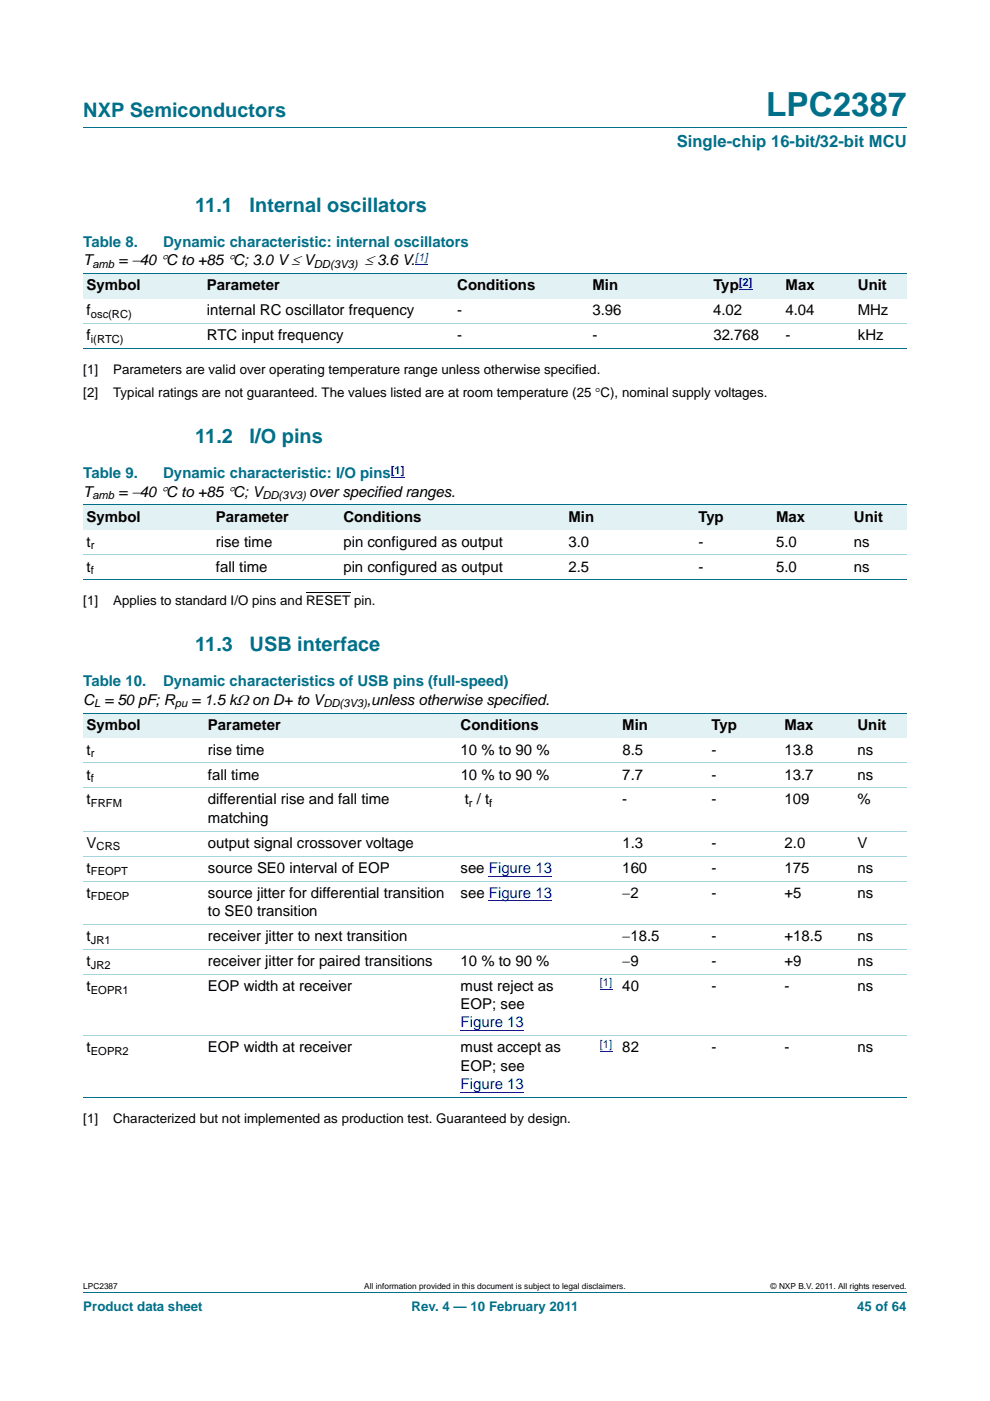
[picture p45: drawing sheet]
<svg xmlns="http://www.w3.org/2000/svg" width="210mm" height="297mm" viewBox="0 0 210 297" stroke-linecap="round" stroke-linejoin="round" font-family="sans-serif">
<defs><g id="words">
<text font-size="7" fill="#00708a" x="162.5" y="24.6">LPC2387</text>
<g font-size="4.2" fill="#00708a">
<text x="17.7" y="24.9">NXP Semiconductors</text>
<text x="41.4" y="45">11.1</text>
<text x="52.9" y="45">Internal oscillators</text>
<text x="41.4" y="94">11.2</text>
<text x="53" y="94">I/O pins</text>
<text x="41.4" y="138.1">11.3</text>
<text x="52.9" y="138.1">USB interface</text>
</g>
<text font-size="3.5" fill="#00708a" x="143.5" y="31.1">Single-chip 16-bit/32-bit MCU</text>
<text font-size="3.4" x="77.4" y="56.3">≤ 3.6 V.</text>
<g font-size="3.2" fill="#00708a">
<text x="17.7" y="52.4">Table 8.</text>
<text x="34.6" y="52.4">Dynamic characteristic: internal oscillators</text>
<text x="17.7" y="101.4">Table 9.</text>
<text x="34.6" y="101.4">Dynamic characteristic: I/O pins</text>
<text x="17.7" y="145.5">Table 10.</text>
<text x="34.6" y="145.5">Dynamic characteristics of USB pins (full-speed)</text>
</g>
<g font-size="3.2">
<text x="17.7" y="56.3">T</text>
<text x="25.1" y="56.3">= −40 °C to +85 °C; 3.0 V≤ V</text>
<text x="18.4" y="61.6">Symbol</text>
<text x="43.9" y="61.6">Parameter</text>
<text x="97" y="61.6">Conditions</text>
<text x="125.7" y="61.6">Min</text>
<text x="151.3" y="61.6">Typ</text>
<text x="166.6" y="61.6">Max</text>
<text x="182" y="61.6">Unit</text>
<text x="18.4" y="66.8">f</text>
<text x="43.9" y="66.8">internal RC oscillator frequency</text>
<text x="97" y="66.8">-</text>
<text x="125.6" y="66.8">3.96</text>
<text x="151.3" y="66.8">4.02</text>
<text x="166.6" y="66.8">4.04</text>
<text x="181.9" y="66.8">MHz</text>
<text x="18.4" y="72.1">f</text>
<text x="43.9" y="72.1">RTC input frequency</text>
<text x="97" y="72.1">-</text>
<text x="125.7" y="72.1">-</text>
<text x="151.3" y="72.1">32.768</text>
<text x="166.6" y="72.1">-</text>
<text x="182" y="72.1">kHz</text>
<text x="17.7" y="105.3">T</text>
<text x="25.1" y="105.3">= −40 °C to +85 °C; V</text>
<text x="65.6" y="105.3">over specified ranges.</text>
<text x="18.4" y="110.6">Symbol</text>
<text x="45.8" y="110.6">Parameter</text>
<text x="72.8" y="110.6">Conditions</text>
<text x="120.6" y="110.6">Min</text>
<text x="148.1" y="110.6">Typ</text>
<text x="164.6" y="110.6">Max</text>
<text x="181.1" y="110.6">Unit</text>
<text x="18.4" y="115.9">t</text>
<text x="45.8" y="115.9">rise time</text>
<text x="72.8" y="115.9">pin configured as output</text>
<text x="120.6" y="115.9">3.0</text>
<text x="148.1" y="115.9">-</text>
<text x="164.6" y="115.9">5.0</text>
<text x="181.1" y="115.9">ns</text>
<text x="18.4" y="121.2">t</text>
<text x="45.8" y="121.2">fall time</text>
<text x="72.8" y="121.2">pin configured as output</text>
<text x="120.6" y="121.2">2.5</text>
<text x="148.1" y="121.2">-</text>
<text x="164.6" y="121.2">5.0</text>
<text x="181.1" y="121.2">ns</text>
<text x="17.7" y="149.4">C = 50 pF; R</text>
<text x="40.6" y="149.4">= 1.5 kΩ on D+ to V</text>
<text x="77.8" y="149.4">,unless otherwise specified.</text>
<text x="18.4" y="154.7">Symbol</text>
<text x="44.1" y="154.7">Parameter</text>
<text x="97.7" y="154.7">Conditions</text>
<text x="132" y="154.7">Min</text>
<text x="150.9" y="154.7">Typ</text>
<text x="166.4" y="154.7">Max</text>
<text x="181.9" y="154.7">Unit</text>
<text x="18.4" y="160">t</text>
<text x="44.1" y="160">rise time</text>
<text x="97.7" y="160">10 % to 90 %</text>
<text x="132" y="160">8.5</text>
<text x="150.9" y="160">-</text>
<text x="166.4" y="160">13.8</text>
<text x="181.9" y="160">ns</text>
<text x="18.4" y="165.3">t</text>
<text x="44.1" y="165.3">fall time</text>
<text x="97.7" y="165.3">10 % to 90 %</text>
<text x="132" y="165.3">7.7</text>
<text x="150.9" y="165.3">-</text>
<text x="166.4" y="165.3">13.7</text>
<text x="181.9" y="165.3">ns</text>
<text x="18.4" y="170.6">t</text>
<text x="44.1" y="170.6">differential rise and fall time</text>
<text x="98.6" y="170.6">t / t</text>
<text x="132" y="170.6">-</text>
<text x="150.9" y="170.6">-</text>
<text x="166.4" y="170.6">109</text>
<text x="181.9" y="170.6">%</text>
<text x="18.4" y="179.7">V</text>
<text x="44.1" y="174.5">matching</text>
<text x="44.1" y="179.7">output signal crossover voltage</text>
<text x="132" y="179.7">1.3</text>
<text x="150.9" y="179.7">-</text>
<text x="166.4" y="179.7">2.0</text>
<text x="181.9" y="179.7">V</text>
<text x="18.4" y="185">t</text>
<text x="44.1" y="185">source SE0 interval of EOP</text>
<text x="97.7" y="185">see Figure 13</text>
<text x="132" y="185">160</text>
<text x="150.9" y="185">-</text>
<text x="166.4" y="185">175</text>
<text x="181.9" y="185">ns</text>
<text x="18.4" y="190.3">t</text>
<text x="44.1" y="190.3">source jitter for differential transition</text>
<text x="97.7" y="190.3">see Figure 13</text>
<text x="132" y="190.3">−2</text>
<text x="150.9" y="190.3">-</text>
<text x="166.4" y="190.3">+5</text>
<text x="181.9" y="190.3">ns</text>
<text x="44.1" y="194.2">to SE0 transition</text>
<text x="18.4" y="199.5">t</text>
<text x="44.1" y="199.5">receiver jitter to next transition</text>
<text x="132" y="199.5">−18.5</text>
<text x="150.9" y="199.5">-</text>
<text x="166.4" y="199.5">+18.5</text>
<text x="181.9" y="199.5">ns</text>
<text x="18.4" y="204.8">t</text>
<text x="44.1" y="204.8">receiver jitter for paired transitions</text>
<text x="97.7" y="204.8">10 % to 90 %</text>
<text x="132" y="204.8">−9</text>
<text x="150.9" y="204.8">-</text>
<text x="166.4" y="204.8">+9</text>
<text x="181.9" y="204.8">ns</text>
<text x="18.4" y="210.1">t</text>
<text x="44.1" y="210.1">EOP width at receiver</text>
<text x="97.7" y="210.1">must reject as</text>
<text x="97.7" y="214">EOP; see</text>
<text x="132" y="210.1">40</text>
<text x="150.9" y="210.1">-</text>
<text x="166.4" y="210.1">-</text>
<text x="181.9" y="210.1">ns</text>
<text x="18.4" y="223.1">t</text>
<text x="44.1" y="223.1">EOP width at receiver</text>
<text x="97.7" y="223.1">must accept as</text>
<text x="97.7" y="227">EOP; see</text>
<text x="132" y="223.1">82</text>
<text x="150.9" y="223.1">-</text>
<text x="166.4" y="223.1">-</text>
<text x="181.9" y="223.1">ns</text>
</g>
<g font-size="3.2" fill="#00f">
<text x="97.7" y="217.8">Figure 13</text>
<text x="97.7" y="230.9">Figure 13</text>
</g>
<g font-size="2.8">
<text x="17.7" y="79.3">[1]</text>
<text x="24" y="79.3">Parameters are valid over operating temperature range unless otherwise specified.</text>
<text x="17.7" y="84.2">[2]</text>
<text x="24" y="84.2">Typical ratings are not guaranteed. The values listed are at room temperature (25 °C), nominal supply voltages.</text>
<text x="17.7" y="128.4">[1]</text>
<text x="24" y="128.4">Applies to standard I/O pins and RESET pin.</text>
<text x="17.7" y="238.1">[1]</text>
<text x="24" y="238.1">Characterized but not implemented as production test. Guaranteed by design.</text>
</g>
<g font-size="2.8" fill="#00708a">
<text x="17.7" y="277.9">Product data sheet</text>
<text x="87.3" y="277.9">Rev. 4 — 10 February 2011</text>
<text x="181.8" y="277.9">45 of 64</text>
</g>
<g font-size="2.4">
<text x="19.6" y="56.8">amb</text>
<text x="66.6" y="56.8">DD(3V3)</text>
<text x="19.3" y="67.4">osc(RC)</text>
<text x="19.3" y="72.7">i(RTC)</text>
<text x="19.6" y="105.9">amb</text>
<text x="55.6" y="105.9">DD(3V3)</text>
<text x="19.3" y="116.5">r</text>
<text x="19.3" y="121.8">f</text>
<text x="20" y="150">L</text>
<text x="37.1" y="150">pu</text>
<text x="68.6" y="150">DD(3V3)</text>
<text x="19.3" y="160.5">r</text>
<text x="19.3" y="165.8">f</text>
<text x="19.3" y="171.1">FRFM</text>
<text x="99.5" y="171.1">r</text>
<text x="103.8" y="171.1">f</text>
<text x="19.3" y="185.6">FEOPT</text>
<text x="20.5" y="180.3">CRS</text>
<text x="19.3" y="190.9">FDEOP</text>
<text x="19.3" y="200.1">JR1</text>
<text x="19.3" y="205.4">JR2</text>
<text x="19.3" y="210.7">EOPR1</text>
<text x="19.3" y="223.7">EOPR2</text>
</g>
<g font-size="2.4" fill="#00f">
<text x="88" y="55.3">[1]</text>
<text x="156.7" y="60.6">[2]</text>
<text x="82.9" y="100.5">[1]</text>
<text x="127.2" y="209.1">[1]</text>
<text x="127.2" y="222.2">[1]</text>
</g>
<g font-size="1.8">
<text x="17.7" y="273.3">LPC2387</text>
<text x="77.2" y="273.3">All information provided in this document is subject to legal disclaimers.</text>
<text x="163.5" y="273.3">© NXP B.V. 2011. All rights reserved.</text>
</g>
</g></defs>
<path d="M17.7 27h174.6M17.7 273.9h174.6" fill="none" stroke="#00708a" stroke-width=".21"/>
<path d="M64.9 125.7h9.4" fill="none" stroke="#000" stroke-width=".21"/>
<path d="M88 56h2.7" fill="none" stroke="#00f" stroke-width=".21"/>
<g fill="#e2f1f4">
<path d="M17.7 58h25.5v5.3h-25.5z"/>
<path d="M43.2 58h53.1v5.3h-53.1z"/>
<path d="M96.3 58h21.3v5.3h-21.3z"/>
<path d="M117.6 58h33v5.3h-33z"/>
<path d="M150.6 58h15.3v5.3h-15.3z"/>
</g>
<path d="M156.7 61.3h2.9" fill="none" stroke="#00f" stroke-width=".21"/>
<g fill="#e2f1f4">
<path d="M165.9 58h15.4v5.3h-15.4z"/>
<path d="M181.3 58h11v5.3h-11z"/>
</g>
<path d="M17.7 58h174.6M17.7 73.9h174.6" fill="none" stroke="#00708a" stroke-width=".21"/>
<path d="M17.7 68.6h174.6" fill="none" stroke="#a5d5dc" stroke-width=".21"/>
<path d="M82.9 101.2h2.9" fill="none" stroke="#00f" stroke-width=".21"/>
<g fill="#e2f1f4">
<path d="M17.7 107.1h27.4v5.3h-27.4z"/>
<path d="M45.1 107.1h27v5.3h-27z"/>
<path d="M72.1 107.1h39.9v5.3h-39.9z"/>
<path d="M112 107.1h35.4v5.3h-35.4z"/>
<path d="M147.4 107.1h16.5v5.3h-16.5z"/>
<path d="M163.9 107.1h16.5v5.3h-16.5z"/>
<path d="M180.4 107.1h11.9v5.3h-11.9z"/>
</g>
<path d="M17.7 107.1h174.6M17.7 122.9h174.6" fill="none" stroke="#00708a" stroke-width=".21"/>
<path d="M17.7 117.6h174.6" fill="none" stroke="#a5d5dc" stroke-width=".21"/>
<g fill="#e2f1f4">
<path d="M17.7 151.2h25.7v5.3h-25.7z"/>
<path d="M43.4 151.2h53.6v5.3h-53.6z"/>
<path d="M97 151.2h25v5.3h-25z"/>
<path d="M122 151.2h28.2v5.3h-28.2z"/>
<path d="M150.2 151.2h15.5v5.3h-15.5z"/>
<path d="M165.7 151.2h15.5v5.3h-15.5z"/>
<path d="M181.2 151.2h11.1v5.3h-11.1z"/>
</g>
<path d="M103.7 185.7h13.4M103.7 191h13.4M97.7 218.5h13.4M127.2 209.8h2.7M97.7 231.6h13.4M127.2 222.9h2.7" fill="none" stroke="#00f" stroke-width=".21"/>
<path d="M17.7 151.2h174.6M17.7 232.7h174.6" fill="none" stroke="#00708a" stroke-width=".21"/>
<path d="M17.7 161.8h174.6M17.7 167h174.6M17.7 176.2h174.6M17.7 181.5h174.6M17.7 186.8h174.6M17.7 196h174.6M17.7 201.3h174.6M17.7 206.5h174.6M17.7 219.6h174.6" fill="none" stroke="#a5d5dc" stroke-width=".21"/>
<use href="#words"/>
</svg>
